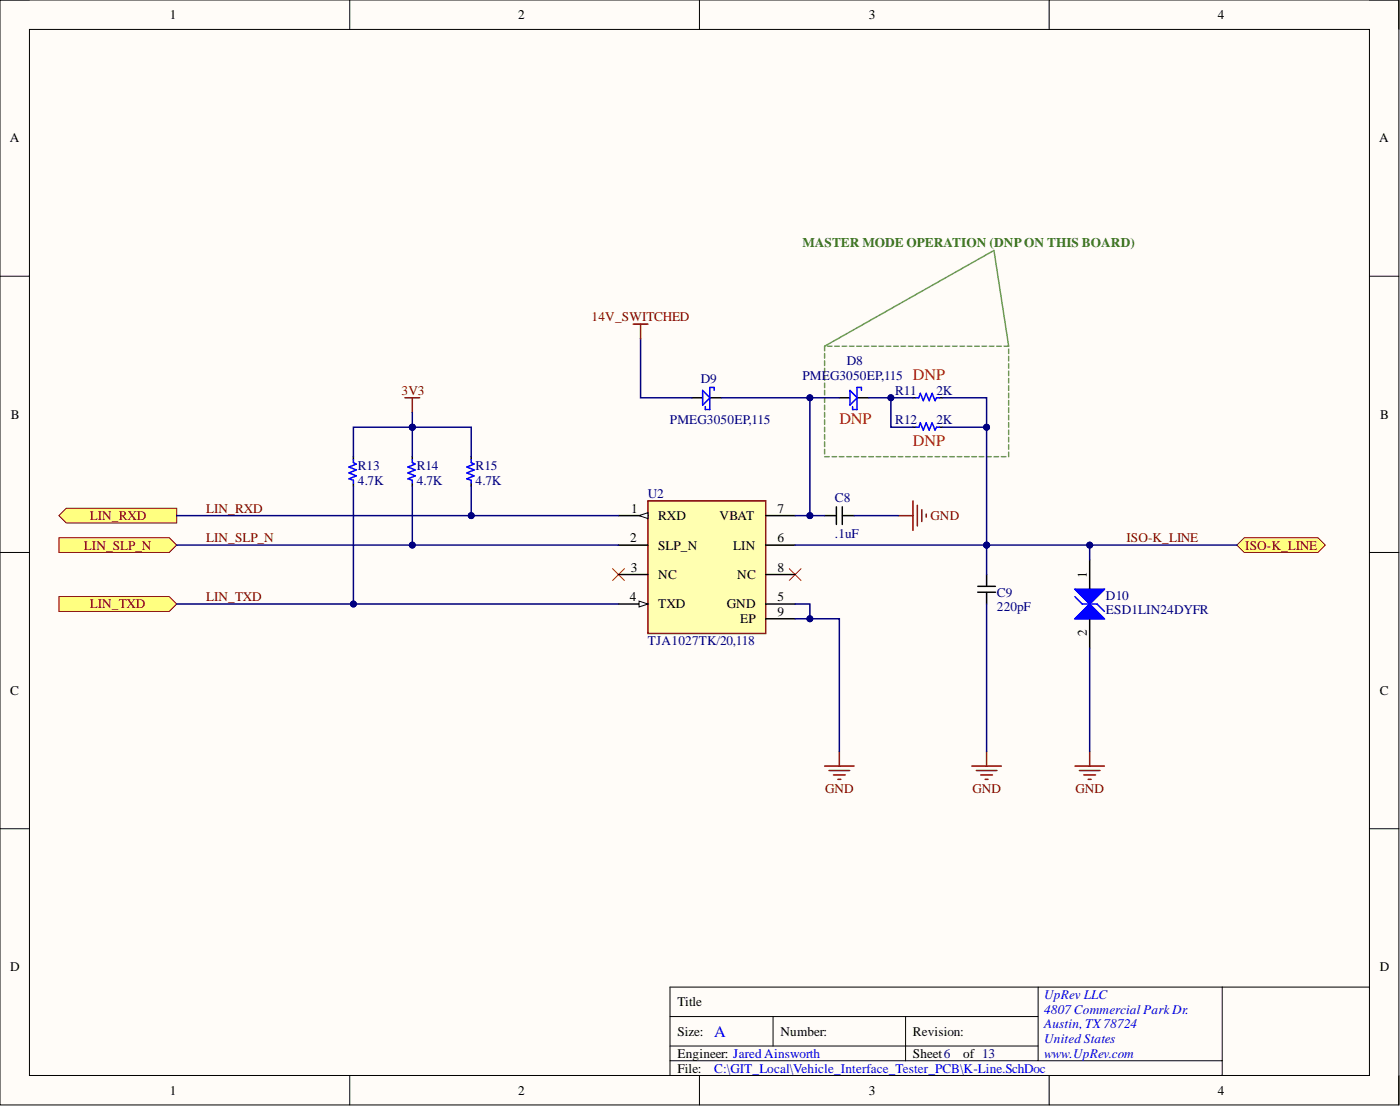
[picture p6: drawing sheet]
<svg xmlns="http://www.w3.org/2000/svg" width="241mm" height="190mm" viewBox="0 0 241 190" stroke-linecap="round" stroke-linejoin="round" font-family="sans-serif">
<defs><g id="words">
<g font-size="2.8" fill="#f00">
<text x="157.4" y="65.4">DNP</text>
<text x="144.7" y="73">DNP</text>
<text x="157.4" y="76.8">DNP</text>
</g>
<text font-size="2.8" fill="#00f" x="123.1" y="178.6">A</text>
<g font-size="2.3">
<text x="29.3" y="3.3">1</text>
<text x="89.3" y="3.3">2</text>
<text x="149.7" y="3.3">3</text>
<text x="209.9" y="3.3">4</text>
<text x="1.7" y="24.5">A</text>
<text x="237.7" y="24.5">A</text>
<text x="1.9" y="72.1">B</text>
<text x="237.9" y="72.1">B</text>
<text x="108.8" y="88.3">1</text>
<text x="113.4" y="89.6">RXD</text>
<text x="124" y="89.6">VBAT</text>
<text x="134" y="88.3">7</text>
<text x="108.6" y="93.4">2</text>
<text x="113.4" y="94.6">SLP_N</text>
<text x="126.4" y="94.6">LIN</text>
<text x="134" y="93.4">6</text>
<text x="108.7" y="98.5">3</text>
<text x="113.4" y="99.7">NC</text>
<text x="127.1" y="99.7">NC</text>
<text x="134" y="98.5">8</text>
<text x="187.3" y="99.5" transform="rotate(-90 187.3 99.5)">1</text>
<text x="108.5" y="103.5">4</text>
<text x="113.4" y="104.8">TXD</text>
<text x="125.3" y="104.8">GND</text>
<text x="127.6" y="107.3">EP</text>
<text x="134" y="103.5">5</text>
<text x="134" y="106.1">9</text>
<text x="187.3" y="109.6" transform="rotate(-90 187.3 109.6)">2</text>
<text x="1.8" y="119.7">C</text>
<text x="237.8" y="119.7">C</text>
<text x="1.8" y="167.3">D</text>
<text x="237.8" y="167.3">D</text>
<text x="116.7" y="173.3">Title</text>
<text x="116.7" y="178.4">Size:</text>
<text x="134.5" y="178.4">Number:</text>
<text x="157.4" y="178.4">Revision:</text>
<text x="116.7" y="184.7">File:</text>
<text x="116.7" y="182.2">Engineer: Jared Ainsworth</text>
<text x="157.4" y="182.2">Sheet6</text>
<text x="166" y="182.2">of 13</text>
<text x="29.3" y="188.5">1</text>
<text x="89.3" y="188.5">2</text>
<text x="149.7" y="188.5">3</text>
<text x="209.9" y="188.5">4</text>
</g>
<text font-size="2.3" fill="#38761d" x="138.3" y="42.6">MASTER MODE OPERATION (DNPON THIS BOARD)</text>
<g font-size="2.3" fill="#800000">
<text x="101.9" y="55.3">14V_SWITCHED</text>
<text x="69.2" y="68">3V3</text>
<text x="15.5" y="89.6">LIN_RXD</text>
<text x="35.5" y="88.3">LIN_RXD</text>
<text x="160.4" y="89.6">GND</text>
<text x="14.5" y="94.6">LIN_SLP_N</text>
<text x="35.5" y="93.4">LIN_SLP_N</text>
<text x="194.2" y="93.4">ISO-K_LINE</text>
<text x="214.6" y="94.6">ISO-K_LINE</text>
<text x="15.5" y="104.8">LIN_TXD</text>
<text x="35.5" y="103.5">LIN_TXD</text>
<text x="142.2" y="136.5">GND</text>
<text x="167.6" y="136.5">GND</text>
<text x="185.4" y="136.5">GND</text>
</g>
<g font-size="2.3" fill="#000080">
<text x="120.8" y="66">D9</text>
<text x="138.3" y="65.5">PMEG3050EP,115</text>
<text x="145.9" y="62.9">D8</text>
<text x="154.3" y="68">R11</text>
<text x="161.4" y="68">2K</text>
<text x="115.5" y="73.1">PMEG3050EP,115</text>
<text x="154.3" y="73.1">R12</text>
<text x="161.4" y="73.1">2K</text>
<text x="61.7" y="83.5">4.7K</text>
<text x="61.7" y="80.9">R13</text>
<text x="71.8" y="83.5">4.7K</text>
<text x="71.8" y="80.9">R14</text>
<text x="82" y="83.5">4.7K</text>
<text x="82" y="80.9">R15</text>
<text x="111.7" y="85.8">U2</text>
<text x="143.9" y="86.5">C8</text>
<text x="143.9" y="92.6">.1uF</text>
<text x="171.8" y="102.8">C9</text>
<text x="171.8" y="105.3">220pF</text>
<text x="190.6" y="105.8">ESD1LIN24DYFR</text>
<text x="190.6" y="103.3">D10</text>
<text x="111.7" y="111.1">TJA1027TK/20,118</text>
</g>
<g font-size="2.3" fill="#00f">
<text x="179.9" y="172">UpRev LLC</text>
<text x="179.9" y="174.6">4807Commercial ParkDr.</text>
<text x="179.9" y="177.1">Austin, TX78724</text>
<text x="179.9" y="179.7">UnitedStates</text>
<text x="123.1" y="184.7">C:\GIT_Local\Vehicle_Interface_Tester_PCB\K-Line.SchDoc</text>
<text x="179.9" y="182.2">www.UpRev.com</text>
</g>
</g></defs>
<path d="M0 0h241.1v190.3h-241.1z" fill-rule="evenodd" fill="#fffcf8"/>
<path d="M0 0h241.1v190.3h-241.1z" fill="none" stroke="#000" stroke-width=".17"/>
<path d="M5.1 5.1h230.9v180.1h-230.9z" fill-rule="evenodd" fill="#fffcf8"/>
<g fill="none" stroke="#000" stroke-width=".17">
<path d="M0 0h5.1M60.3 0v5.1M120.6 0v5.1M180.8 0v5.1M236 0h5.1v5.1M5.1 5.1h230.9v180.1h-230.9zM0 47.6h5.1M236 47.6h5.1M0 95.2h5.1M236 95.2h5.1M0 142.7h5.1M236 142.7h5.1"/>
<path d="M115.5 175.1h63.4M133.2 175.1v5.1M156.1 175.1v7.6M178.9 170v12.7M210.7 170v15.2M236 170.3v-.3h-120.5v15.2M60.3 185.2v5.1M115.5 182.7h95.2M115.5 180.2h63.4M120.6 185.2v5.1M180.8 185.2v5.1M241.1 185.2v5.1"/>
</g>
<path d="M142.1 132h5.1M142.9 132.7h3.5M143.7 133.5h2M144.4 134.2h.5M144.7 129.4v2.6" fill="none" stroke="#800000" stroke-width=".25"/>
<path d="M136 97.9l2.1 2.1M138.1 97.9l-2.1 2.1" fill="none" stroke="#f00" stroke-width=".17"/>
<path d="M213.2 93.9l1.3-1.3h12.7l1.2 1.3-1.2 1.3h-12.7z" fill-rule="evenodd" fill="#ffff80"/>
<path d="M213.2 93.9l1.3-1.3h12.7l1.2 1.3-1.2 1.3h-12.7z" fill="none" stroke="#800000" stroke-width=".17"/>
<path d="M69.8 68.5h2.5M71.1 68.5v2.5" fill="none" stroke="#800000" stroke-width=".25"/>
<path d="M10.2 102.8h19l1.3 1.2-1.3 1.3h-19z" fill-rule="evenodd" fill="#ffff80"/>
<path d="M10.2 102.8h19l1.3 1.2-1.3 1.3h-19z" fill="none" stroke="#800000" stroke-width=".17"/>
<path d="M10.2 92.6h19l1.3 1.3-1.3 1.3h-19z" fill-rule="evenodd" fill="#ffff80"/>
<path d="M10.2 92.6h19l1.3 1.3-1.3 1.3h-19z" fill="none" stroke="#800000" stroke-width=".17"/>
<path d="M10.2 88.8l1.2-1.3h19.1v2.6h-19.1z" fill-rule="evenodd" fill="#ffff80"/>
<path d="M10.2 88.8l1.2-1.3h19.1v2.6h-19.1z" fill="none" stroke="#800000" stroke-width=".17"/>
<g fill="none" stroke="#6aa84f" stroke-width=".25">
<path d="M142.6 59.6h.8M143.9 59.6h.8M145.1 59.6h.8M146.4 59.6h.8M147.7 59.6h.8M148.9 59.6h.8M150.2 59.6h.8M151.5 59.6h.8M152.8 59.6h.7M154 59.6h.8M155.3 59.6h.8M156.6 59.6h.8"/>
<path d="M157.8 59.6h.8M159.1 59.6h.8M160.4 59.6h.8M161.6 59.6h.8M162.9 59.6h.8M164.2 59.6h.8M165.4 59.6h.8M166.7 59.6h.8M168 59.6h.8M169.3 59.6h.7M170.5 59.6h.8M171.8 59.6h.8"/>
<path d="M173.1 59.6h.8l-2.6-16.5-29.2 16.5v.8M142.1 60.9v.8M142.1 62.2v.8M142.1 63.4v.8M142.1 64.7v.8M142.1 66v.8M142.1 67.2v.8M142.1 68.5v.8M142.1 69.8v.8M142.1 71v.8M142.1 72.3v.8M142.1 73.6v.8"/>
<path d="M142.1 74.9v.7M142.1 76.1v.8M142.1 77.4v.8M142.1 78.7h.8M143.4 78.7h.8M144.7 78.7h.8M145.9 78.7h.8M147.2 78.7h.8M148.5 78.7h.8M149.7 78.7h.8M151 78.7h.8M152.3 78.7h.8"/>
<path d="M153.5 78.7h.8M154.8 78.7h.8M156.1 78.7h.8M157.4 78.7h.7M158.6 78.7h.8M159.9 78.7h.8M161.2 78.7h.8M162.4 78.7h.8M163.7 78.7h.8M165 78.7h.8M166.2 78.7h.8M167.5 78.7h.8"/>
<path d="M168.8 78.7h.8M170 78.7h.8M171.3 78.7h.8M172.6 78.7h.8M173.9 60.1v.8M173.9 61.4v.8M173.9 62.6v.8M173.9 63.9v.8M173.9 65.2v.8M173.9 66.4v.8M173.9 67.7v.8M173.9 69v.8"/>
<path d="M173.9 70.3v.7M173.9 71.5v.8M173.9 72.8v.8M173.9 74.1v.8M173.9 75.3v.8M173.9 76.6v.8M173.9 77.9v.8"/>
</g>
<g fill="none" stroke="#800000" stroke-width=".25">
<path d="M154.8 88.8h2.6M157.4 86.3v5.1M158.1 87v3.6M158.9 87.8v2M159.6 88.6v.5M167.5 132h5.1M168.3 132.7h3.5M169 133.5h2.1M169.8 134.2h.5M170 129.4v2.6M185.3 132h5M186 132.7h3.6"/>
<path d="M186.8 133.5h2M187.6 134.2h.5M187.8 129.4v2.6"/>
</g>
<path d="M105.6 97.9l2 2.1M107.6 97.9l-2 2.1" fill="none" stroke="#f00" stroke-width=".17"/>
<g fill="none" stroke="#000" stroke-width=".25">
<path d="M60.9 78.7v.5M71.1 78.7v.5M81.2 78.7v.5M119.3 68.5h1.8M122.3 68.5h2.1M144.7 68.5h1.7M147.7 68.5h2M157.4 68.5h.5M157.4 73.6h.5M161.9 68.5h.5M161.9 73.6h.5M60.9 83.2v.5"/>
<path d="M71.1 83.2v.5M81.2 83.2v.5M142.1 88.8h2M144.2 87.3v3M145.2 87.3v3M145.2 88.8h2M170 99v2M168.5 101h3.1M168.5 102h3.1M170 102v2M187.8 106.6v5.1"/>
</g>
<path d="M60.9 79.2v.5l.5 .2-1.2 .5 1.2 .5-1.2 .6 1.2 .5-1.2 .5 .7 .2v.5M71.1 79.2v.5l.5 .2-1.3 .5 1.3 .5-1.3 .6 1.3 .5-1.3 .5 .8 .2v.5M81.2 79.2v.5l.5 .2-1.2 .5 1.2 .5-1.2 .6 1.2 .5-1.2 .5 .7 .2v.5M121.1 67.2l1.3 1.3-1.3 1.3zM123.1 67.2v-.5h-.8v3.8h-.7v-.5M146.5 67.2l1.3 1.3-1.3 1.3zM148.5 67.2v-.5h-.8v3.8h-.7v-.5M157.9 68.5h.5l.2-.7 .5 1.2 .5-1.2 .5 1.2 .6-1.2 .5 1.2 .2-.5h.5M157.9 73.6h.5l.2-.8 .5 1.3 .5-1.3 .5 1.3 .6-1.3 .5 1.3 .2-.5h.5M185.3 106.6l2.5-2.6 2.5 2.6zM185.3 102.8l1.2 1.2h2.6l1.2 1.3" fill="none" stroke="#00f" stroke-width=".25"/>
<path d="M185.3 106.6l2.5-2.6 2.5 2.6z" fill="#00f"/>
<path d="M185.3 106.6l2.5-2.6 2.5 2.6z" fill="none" stroke="#00f" stroke-width=".17"/>
<path d="M185.3 101.5h5l-2.5 2.5z" fill="none" stroke="#00f" stroke-width=".25"/>
<path d="M187.8 96.4v5.1" fill="none" stroke="#000" stroke-width=".25"/>
<path d="M185.3 101.5h5l-2.5 2.5z" fill="#00f"/>
<path d="M185.3 101.5h5l-2.5 2.5z" fill="none" stroke="#00f" stroke-width=".17"/>
<path d="M111.7 86.3h20.3v22.8h-20.3z" fill-rule="evenodd" fill="#ffffb0"/>
<path d="M111.7 86.3h20.3v22.8h-20.3z" fill="none" stroke="#800000" stroke-width=".25"/>
<path d="M106.6 88.8h5.1" fill="none" stroke="#000" stroke-width=".25"/>
<path d="M110.1 88.8l1.6-.5v1z" fill="#f8fcff"/>
<path d="M110.1 88.8l1.6-.5v1z" fill="none" stroke="#000" stroke-width=".17"/>
<path d="M106.6 93.9h5.1M106.6 104h5.1" fill="none" stroke="#000" stroke-width=".25"/>
<path d="M110.1 103.5l1.6 .5-1.6 .5z" fill="#f8fcff"/>
<path d="M110.1 103.5l1.6 .5-1.6 .5z" fill="none" stroke="#000" stroke-width=".17"/>
<path d="M106.6 99h5.1M132 99h5.1M132 88.8h5.1M132 93.9h5.1M132 104h5.1M132 106.6h5.1" fill="none" stroke="#000" stroke-width=".25"/>
<path d="M137.1 106.6h7.6v22.8" fill="none" stroke="#000080" stroke-width=".25"/>
<circle cx="139.6" cy="106.6" r=".51" fill="#000080"/>
<circle cx="139.6" cy="106.6" r=".51" fill="none" stroke="#000080" stroke-width=".17"/>
<path d="M81.2 83.7v5.1" fill="none" stroke="#000080" stroke-width=".25"/>
<circle cx="81.2" cy="88.8" r=".51" fill="#000080"/>
<circle cx="81.2" cy="88.8" r=".51" fill="none" stroke="#000080" stroke-width=".17"/>
<path d="M71.1 73.6h-10.2v5.1" fill="none" stroke="#000080" stroke-width=".25"/>
<circle cx="71.1" cy="73.6" r=".51" fill="#000080"/>
<circle cx="71.1" cy="73.6" r=".51" fill="none" stroke="#000080" stroke-width=".17"/>
<path d="M71.1 73.6h10.1v5.1" fill="none" stroke="#000080" stroke-width=".25"/>
<circle cx="71.1" cy="73.6" r=".51" fill="#000080"/>
<circle cx="71.1" cy="73.6" r=".51" fill="none" stroke="#000080" stroke-width=".17"/>
<path d="M71.1 71v2.6" fill="none" stroke="#000080" stroke-width=".25"/>
<circle cx="71.1" cy="73.6" r=".51" fill="#000080"/>
<circle cx="71.1" cy="73.6" r=".51" fill="none" stroke="#000080" stroke-width=".17"/>
<path d="M71.1 83.7v10.2" fill="none" stroke="#000080" stroke-width=".25"/>
<circle cx="71.1" cy="93.9" r=".51" fill="#000080"/>
<circle cx="71.1" cy="93.9" r=".51" fill="none" stroke="#000080" stroke-width=".17"/>
<path d="M71.1 73.6v5.1" fill="none" stroke="#000080" stroke-width=".25"/>
<circle cx="71.1" cy="73.6" r=".51" fill="#000080"/>
<circle cx="71.1" cy="73.6" r=".51" fill="none" stroke="#000080" stroke-width=".17"/>
<path d="M60.9 83.7v20.3" fill="none" stroke="#000080" stroke-width=".25"/>
<circle cx="60.9" cy="104" r=".51" fill="#000080"/>
<circle cx="60.9" cy="104" r=".51" fill="none" stroke="#000080" stroke-width=".17"/>
<path d="M124.4 68.5h15.2v20.3h-2.5" fill="none" stroke="#000080" stroke-width=".25"/>
<circle cx="139.6" cy="68.5" r=".51" fill="#000080"/>
<circle cx="139.6" cy="68.5" r=".51" fill="none" stroke="#000080" stroke-width=".17"/>
<circle cx="139.6" cy="88.8" r=".51" fill="#000080"/>
<circle cx="139.6" cy="88.8" r=".51" fill="none" stroke="#000080" stroke-width=".17"/>
<path d="M170 73.6v20.3" fill="none" stroke="#000080" stroke-width=".25"/>
<circle cx="170" cy="73.6" r=".51" fill="#000080"/>
<circle cx="170" cy="73.6" r=".51" fill="none" stroke="#000080" stroke-width=".17"/>
<circle cx="170" cy="93.9" r=".51" fill="#000080"/>
<circle cx="170" cy="93.9" r=".51" fill="none" stroke="#000080" stroke-width=".17"/>
<path d="M170 93.9v5.1" fill="none" stroke="#000080" stroke-width=".25"/>
<circle cx="170" cy="93.9" r=".51" fill="#000080"/>
<circle cx="170" cy="93.9" r=".51" fill="none" stroke="#000080" stroke-width=".17"/>
<path d="M137.1 93.9h76.1M170 104v25.4" fill="none" stroke="#000080" stroke-width=".25"/>
<circle cx="170" cy="93.9" r=".51" fill="#000080"/>
<circle cx="170" cy="93.9" r=".51" fill="none" stroke="#000080" stroke-width=".17"/>
<circle cx="187.8" cy="93.9" r=".51" fill="#000080"/>
<circle cx="187.8" cy="93.9" r=".51" fill="none" stroke="#000080" stroke-width=".17"/>
<path d="M187.8 93.9v2.5" fill="none" stroke="#000080" stroke-width=".25"/>
<circle cx="187.8" cy="93.9" r=".51" fill="#000080"/>
<circle cx="187.8" cy="93.9" r=".51" fill="none" stroke="#000080" stroke-width=".17"/>
<path d="M110.4 58.4v10.1h8.9M139.6 88.8h2.5" fill="none" stroke="#000080" stroke-width=".25"/>
<circle cx="139.6" cy="88.8" r=".51" fill="#000080"/>
<circle cx="139.6" cy="88.8" r=".51" fill="none" stroke="#000080" stroke-width=".17"/>
<path d="M147.2 88.8h7.6M30.5 104h76.1" fill="none" stroke="#000080" stroke-width=".25"/>
<circle cx="60.9" cy="104" r=".51" fill="#000080"/>
<circle cx="60.9" cy="104" r=".51" fill="none" stroke="#000080" stroke-width=".17"/>
<path d="M30.5 93.9h76.1" fill="none" stroke="#000080" stroke-width=".25"/>
<circle cx="71.1" cy="93.9" r=".51" fill="#000080"/>
<circle cx="71.1" cy="93.9" r=".51" fill="none" stroke="#000080" stroke-width=".17"/>
<path d="M30.5 88.8h76.1" fill="none" stroke="#000080" stroke-width=".25"/>
<circle cx="81.2" cy="88.8" r=".51" fill="#000080"/>
<circle cx="81.2" cy="88.8" r=".51" fill="none" stroke="#000080" stroke-width=".17"/>
<path d="M137.1 104h2.5v2.6" fill="none" stroke="#000080" stroke-width=".25"/>
<circle cx="139.6" cy="106.6" r=".51" fill="#000080"/>
<circle cx="139.6" cy="106.6" r=".51" fill="none" stroke="#000080" stroke-width=".17"/>
<path d="M139.6 68.5h5.1M187.8 111.7v17.7" fill="none" stroke="#000080" stroke-width=".25"/>
<circle cx="139.6" cy="68.5" r=".51" fill="#000080"/>
<circle cx="139.6" cy="68.5" r=".51" fill="none" stroke="#000080" stroke-width=".17"/>
<path d="M153.5 68.5h3.9" fill="none" stroke="#000080" stroke-width=".25"/>
<circle cx="153.5" cy="68.5" r=".51" fill="#000080"/>
<circle cx="153.5" cy="68.5" r=".51" fill="none" stroke="#000080" stroke-width=".17"/>
<path d="M162.4 68.5h7.6v5.1h-7.6" fill="none" stroke="#000080" stroke-width=".25"/>
<circle cx="170" cy="73.6" r=".51" fill="#000080"/>
<circle cx="170" cy="73.6" r=".51" fill="none" stroke="#000080" stroke-width=".17"/>
<path d="M149.7 68.5h3.8v5.1h3.9" fill="none" stroke="#000080" stroke-width=".25"/>
<circle cx="153.5" cy="68.5" r=".51" fill="#000080"/>
<circle cx="153.5" cy="68.5" r=".51" fill="none" stroke="#000080" stroke-width=".17"/>
<path d="M109.1 55.8h2.6M110.4 55.8v2.6" fill="none" stroke="#800000" stroke-width=".25"/>
<use href="#words"/>
</svg>
